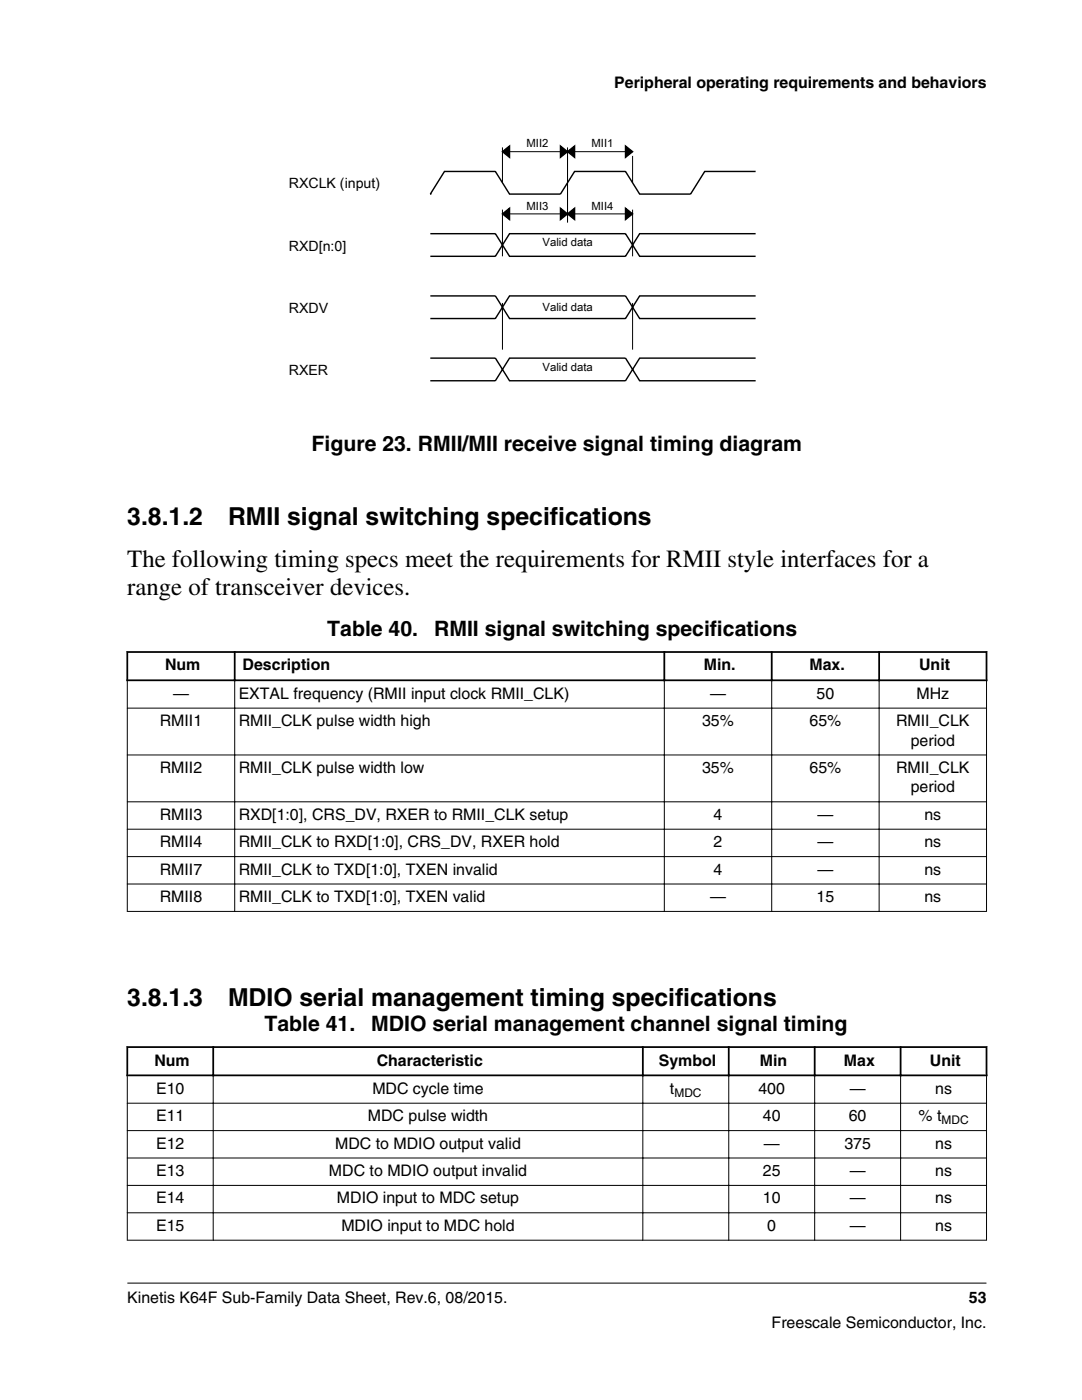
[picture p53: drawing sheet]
<svg xmlns="http://www.w3.org/2000/svg" width="216mm" height="279mm" viewBox="0 0 216 279" stroke-linecap="round" stroke-linejoin="round" font-family="sans-serif">
<defs><g id="words">
<g font-size="4.9">
<text x="25.4" y="104.7">3.8.1.2</text>
<text x="45.5" y="104.7">RMII signal switching specifications</text>
<text x="25.4" y="113.2">The following timing specs meet the requirements for RMII style interfaces for a</text>
<text x="25.4" y="118.8">range of transceiver devices.</text>
<text x="25.4" y="200.8">3.8.1.3</text>
<text x="45.5" y="200.8">MDIO serial management timing specifications</text>
</g>
<g font-size="4.2">
<text x="62.2" y="90">Figure 23. RMII/MII receive signal timing diagram</text>
<text x="65.3" y="126.9">Table 40.</text>
<text x="86.6" y="126.9">RMII signal switching specifications</text>
<text x="52.8" y="205.7">Table 41.</text>
<text x="74.1" y="205.7">MDIO serial management channel signal timing</text>
</g>
<g font-size="3.2">
<text x="122.6" y="17.5">Peripheral operating requirements and behaviors</text>
<text x="32.9" y="133.8">Num</text>
<text x="48.4" y="133.8">Description</text>
<text x="140.4" y="133.8">Min.</text>
<text x="161.5" y="133.8">Max.</text>
<text x="183.4" y="133.8">Unit</text>
<text x="34.5" y="139.5">—</text>
<text x="47.6" y="139.5">EXTAL frequency (RMII input clock RMII_CLK)</text>
<text x="141.7" y="139.5">—</text>
<text x="162.9" y="139.5">50</text>
<text x="182.9" y="139.5">MHz</text>
<text x="31.9" y="144.9">RMII1</text>
<text x="47.6" y="144.9">RMII_CLK pulse width high</text>
<text x="140.1" y="144.9">35%</text>
<text x="161.5" y="144.9">65%</text>
<text x="178.8" y="144.9">RMII_CLK</text>
<text x="181.7" y="148.8">period</text>
<text x="31.9" y="154.3">RMII2</text>
<text x="47.6" y="154.3">RMII_CLK pulse width low</text>
<text x="140.1" y="154.3">35%</text>
<text x="161.5" y="154.3">65%</text>
<text x="178.8" y="154.3">RMII_CLK</text>
<text x="181.7" y="158.2">period</text>
<text x="31.9" y="163.6">RMII3</text>
<text x="47.6" y="163.6">RXD[1:0], CRS_DV, RXER to RMII_CLK setup</text>
<text x="142.4" y="163.6">4</text>
<text x="163.1" y="163.6">—</text>
<text x="184.5" y="163.6">ns</text>
<text x="31.9" y="169.1">RMII4</text>
<text x="47.6" y="169.1">RMII_CLK to RXD[1:0], CRS_DV, RXER hold</text>
<text x="142.4" y="169.1">2</text>
<text x="163.1" y="169.1">—</text>
<text x="184.5" y="169.1">ns</text>
<text x="31.9" y="174.6">RMII7</text>
<text x="47.6" y="174.6">RMII_CLK to TXD[1:0], TXEN invalid</text>
<text x="142.4" y="174.6">4</text>
<text x="163.1" y="174.6">—</text>
<text x="184.5" y="174.6">ns</text>
<text x="31.9" y="180">RMII8</text>
<text x="47.6" y="180">RMII_CLK to TXD[1:0], TXEN valid</text>
<text x="141.7" y="180">—</text>
<text x="162.9" y="180">15</text>
<text x="184.5" y="180">ns</text>
<text x="30.8" y="212.7">Num</text>
<text x="75.2" y="212.7">Characteristic</text>
<text x="131.5" y="212.7">Symbol</text>
<text x="151.6" y="212.7">Min</text>
<text x="168.4" y="212.7">Max</text>
<text x="185.5" y="212.7">Unit</text>
<text x="31.1" y="218.3">E10</text>
<text x="74.3" y="218.3">MDC cycle time</text>
<text x="133.7" y="218.3">t</text>
<text x="151.3" y="218.3">400</text>
<text x="169.5" y="218.3">—</text>
<text x="186.6" y="218.3">ns</text>
<text x="31.1" y="223.8">E11</text>
<text x="73.4" y="223.8">MDC pulse width</text>
<text x="152.2" y="223.8">40</text>
<text x="169.4" y="223.8">60</text>
<text x="183.3" y="223.8">% t</text>
<text x="31.1" y="229.2">E12</text>
<text x="66.9" y="229.2">MDC to MDIO output valid</text>
<text x="152.4" y="229.2">—</text>
<text x="168.5" y="229.2">375</text>
<text x="186.6" y="229.2">ns</text>
<text x="31.1" y="234.7">E13</text>
<text x="65.6" y="234.7">MDC to MDIO output invalid</text>
<text x="152.2" y="234.7">25</text>
<text x="169.5" y="234.7">—</text>
<text x="186.6" y="234.7">ns</text>
<text x="31.1" y="240.2">E14</text>
<text x="31.1" y="245.6">E15</text>
<text x="67.2" y="240.2">MDIO input to MDC setup</text>
<text x="68.1" y="245.6">MDIO input to MDC hold</text>
<text x="152.2" y="240.2">10</text>
<text x="153.1" y="245.6">0</text>
<text x="169.5" y="240.2">—</text>
<text x="169.5" y="245.6">—</text>
<text x="186.6" y="240.2">ns</text>
<text x="186.6" y="245.6">ns</text>
<text x="25.4" y="260">Kinetis K64F Sub-Family Data Sheet, Rev.6, 08/2015.</text>
<text x="193.3" y="260">53</text>
<text x="154" y="265">Freescale Semiconductor, Inc.</text>
</g>
<g font-size="2.8">
<text x="57.6" y="37.6">RXCLK (input)</text>
<text x="57.6" y="50">RXD[n:0]</text>
<text x="57.6" y="62.4">RXDV</text>
<text x="57.6" y="74.9">RXER</text>
</g>
<g font-size="2.4">
<text x="134.6" y="218.9">MDC</text>
<text x="187.9" y="224.4">MDC</text>
</g>
<g font-size="2.3">
<text x="105.1" y="29.4">MII2</text>
<text x="118" y="29.4">MII1</text>
<text x="105.1" y="41.8">MII3</text>
<text x="118" y="41.8">MII4</text>
<text x="108.3" y="49.2">Valid data</text>
<text x="108.3" y="62.2">Valid data</text>
<text x="108.3" y="74">Valid data</text>
</g>
</g></defs>
<g fill="none" stroke="#000" stroke-width=".28">
<path d="M85.9 38.7h.1M100.3 30.3l1.4-1.2v2.3zM111.8 29.1l1.4 1.2-1.4 1.1zM113.2 30.3l1.5-1.2v2.3zM124.8 29.1l1.4 1.2-1.4 1.1zM150.8 34.2h-10.2l-2.8 4.5h-10.2l-2.8-4.5h-10.1l-2.9 4.5h-10.1l-2.9-4.5h-10.1l-2.8 4.5M85.9 46.6h12.9l2.9 4.6h23.1l2.8-4.6h23.2M85.9 51.2h12.9l2.9-4.6h23.1l2.8 4.6h23.2M85.9 59.1h12.9l2.9 4.5h23.1l2.8-4.5h23.2M100.3 42.7l1.4-1.1v2.2zM111.8 41.6l1.4 1.1-1.4 1.1zM113.2 42.7l1.5-1.1v2.2z"/>
<path d="M124.8 41.6l1.4 1.1-1.4 1.1zM85.9 63.6h12.9l2.9-4.5h23.1l2.8 4.5h23.2M85.9 71.5h12.9l2.9 4.5h23.1l2.8-4.5h23.2M85.9 76h12.9l2.9-4.5h23.1l2.8 4.5h23.2"/>
</g>
<path d="M100.3 30.3l1.4-1.2v2.3zM111.8 29.1l1.4 1.2-1.4 1.1zM113.2 30.3l1.5-1.2v2.3zM124.8 29.1l1.4 1.2-1.4 1.1zM100.3 42.7l1.4-1.1v2.2zM113.2 42.7l1.5-1.1v2.2zM111.8 41.6l1.4 1.1-1.4 1.1zM124.8 41.6l1.4 1.1-1.4 1.1z" fill="#000"/>
<path d="M100.3 29.4v7.1M113.2 31.1v5.4M113.2 29.4v7.1M113.2 36.5v7.9M126.2 31.1v5.4M100.3 41.8v31.9M126.2 41.8v31.9" fill="none" stroke="#000" stroke-width=".2" stroke-dasharray="9.3" stroke-linecap="butt"/>
<path d="M100.3 30.3h25.9M100.3 42.7h25.9" fill="none" stroke="#000" stroke-width=".2"/>
<g fill="#fff">
<path d="M25.4 123.2h171.4v60.5h-171.4z" fill-rule="evenodd"/>
<path d="M25.6 130.3h21.1v5.3h-21.1z" fill-rule="evenodd"/>
<path d="M47 130.3h85.4v5.3h-85.4z" fill-rule="evenodd"/>
<path d="M132.7 130.3h21.1v5.3h-21.1z" fill-rule="evenodd"/>
<path d="M154.2 130.3h21v5.3h-21z" fill-rule="evenodd"/>
<path d="M175.6 130.3h21.1v5.3h-21.1z" fill-rule="evenodd"/>
<path d="M25.5 135.9h21.2v5.3h-21.2z" fill-rule="evenodd"/>
<path d="M46.9 135.9h85.6v5.3h-85.6z" fill-rule="evenodd"/>
<path d="M132.6 135.9h21.3v5.3h-21.3z" fill-rule="evenodd"/>
<path d="M154.1 135.9h21.2v5.3h-21.2z" fill-rule="evenodd"/>
<path d="M175.5 135.9h21.3v5.3h-21.3z" fill-rule="evenodd"/>
<path d="M25.5 141.4h21.2v9.2h-21.2z" fill-rule="evenodd"/>
<path d="M46.9 141.4h85.6v9.2h-85.6z" fill-rule="evenodd"/>
<path d="M132.6 141.4h21.3v9.2h-21.3z" fill-rule="evenodd"/>
<path d="M154.1 141.4h21.2v9.2h-21.2z" fill-rule="evenodd"/>
<path d="M175.5 141.4h21.3v9.2h-21.3z" fill-rule="evenodd"/>
<path d="M25.5 150.8h21.2v9.1h-21.2z" fill-rule="evenodd"/>
<path d="M46.9 150.8h85.6v9.1h-85.6z" fill-rule="evenodd"/>
<path d="M132.6 150.8h21.3v9.1h-21.3z" fill-rule="evenodd"/>
<path d="M154.1 150.8h21.2v9.1h-21.2z" fill-rule="evenodd"/>
<path d="M175.5 150.8h21.3v9.1h-21.3z" fill-rule="evenodd"/>
<path d="M25.5 160.1h21.2v5.3h-21.2z" fill-rule="evenodd"/>
<path d="M46.9 160.1h85.6v5.3h-85.6z" fill-rule="evenodd"/>
<path d="M132.6 160.1h21.3v5.3h-21.3z" fill-rule="evenodd"/>
<path d="M154.1 160.1h21.2v5.3h-21.2z" fill-rule="evenodd"/>
<path d="M175.5 160.1h21.3v5.3h-21.3z" fill-rule="evenodd"/>
<path d="M25.5 165.6h21.2v5.3h-21.2z" fill-rule="evenodd"/>
<path d="M46.9 165.6h85.6v5.3h-85.6z" fill-rule="evenodd"/>
<path d="M132.6 165.6h21.3v5.3h-21.3z" fill-rule="evenodd"/>
<path d="M154.1 165.6h21.2v5.3h-21.2z" fill-rule="evenodd"/>
<path d="M175.5 165.6h21.3v5.3h-21.3z" fill-rule="evenodd"/>
<path d="M25.5 171h21.2v5.3h-21.2z" fill-rule="evenodd"/>
<path d="M46.9 171h85.6v5.3h-85.6z" fill-rule="evenodd"/>
<path d="M132.6 171h21.3v5.3h-21.3z" fill-rule="evenodd"/>
<path d="M154.1 171h21.2v5.3h-21.2z" fill-rule="evenodd"/>
<path d="M175.5 171h21.3v5.3h-21.3z" fill-rule="evenodd"/>
<path d="M25.5 176.5h21.2v5.3h-21.2z" fill-rule="evenodd"/>
<path d="M46.9 176.5h85.6v5.3h-85.6z" fill-rule="evenodd"/>
<path d="M132.6 176.5h21.3v5.3h-21.3z" fill-rule="evenodd"/>
<path d="M154.1 176.5h21.2v5.3h-21.2z" fill-rule="evenodd"/>
<path d="M175.5 176.5h21.3v5.3h-21.3z" fill-rule="evenodd"/>
</g>
<path d="M25.2 130.1h171.8M25.2 135.8h171.8M25.4 129.9v6M46.8 129.9v6M132.6 129.9v6M154 129.9v6M175.4 129.9v6M196.8 129.9v6" fill="none" stroke="#000" stroke-width=".35"/>
<g fill="none" stroke="#000" stroke-width=".2">
<path d="M25.4 135.9v46.1M46.8 135.6v46.4M132.6 135.6v46.4M154 135.6v46.4M175.4 135.6v46.4M196.8 135.9v46.1M25.3 141.3h171.6M25.3 150.7h171.6M25.3 160h171.6M25.3 165.5h171.6M25.3 171h171.6M25.3 176.4h171.6"/>
<path d="M25.3 181.9h171.6"/>
</g>
<g fill="#fff">
<path d="M25.4 202.1h171.4v47.3h-171.4z" fill-rule="evenodd"/>
<path d="M25.6 209.1h16.8v5.3h-16.8z" fill-rule="evenodd"/>
<path d="M42.7 209.1h85.4v5.3h-85.4z" fill-rule="evenodd"/>
<path d="M128.4 209.1h16.8v5.3h-16.8z" fill-rule="evenodd"/>
<path d="M145.6 209.1h16.8v5.3h-16.8z" fill-rule="evenodd"/>
<path d="M162.7 209.1h16.8v5.3h-16.8z" fill-rule="evenodd"/>
<path d="M179.9 209.1h16.8v5.3h-16.8z" fill-rule="evenodd"/>
<path d="M25.5 214.8h17v5.3h-17z" fill-rule="evenodd"/>
<path d="M42.6 214.8h85.6v5.3h-85.6z" fill-rule="evenodd"/>
<path d="M128.4 214.8h16.9v5.3h-16.9z" fill-rule="evenodd"/>
<path d="M145.5 214.8h17v5.3h-17z" fill-rule="evenodd"/>
<path d="M162.6 214.8h17v5.3h-17z" fill-rule="evenodd"/>
<path d="M179.8 214.8h17v5.3h-17z" fill-rule="evenodd"/>
<path d="M25.5 220.3h17v5.2h-17z" fill-rule="evenodd"/>
<path d="M42.6 220.3h85.6v5.2h-85.6z" fill-rule="evenodd"/>
<path d="M128.4 220.3h16.9v5.2h-16.9z" fill-rule="evenodd"/>
<path d="M145.5 220.3h17v5.2h-17z" fill-rule="evenodd"/>
<path d="M162.6 220.3h17v5.2h-17z" fill-rule="evenodd"/>
<path d="M179.8 220.3h17v5.2h-17z" fill-rule="evenodd"/>
<path d="M25.5 225.7h17v5.3h-17z" fill-rule="evenodd"/>
<path d="M42.6 225.7h85.6v5.3h-85.6z" fill-rule="evenodd"/>
<path d="M128.4 225.7h16.9v5.3h-16.9z" fill-rule="evenodd"/>
<path d="M145.5 225.7h17v5.3h-17z" fill-rule="evenodd"/>
<path d="M162.6 225.7h17v5.3h-17z" fill-rule="evenodd"/>
<path d="M179.8 225.7h17v5.3h-17z" fill-rule="evenodd"/>
<path d="M25.5 231.2h17v5.3h-17z" fill-rule="evenodd"/>
<path d="M42.6 231.2h85.6v5.3h-85.6z" fill-rule="evenodd"/>
<path d="M128.4 231.2h16.9v5.3h-16.9z" fill-rule="evenodd"/>
<path d="M145.5 231.2h17v5.3h-17z" fill-rule="evenodd"/>
<path d="M162.6 231.2h17v5.3h-17z" fill-rule="evenodd"/>
<path d="M179.8 231.2h17v5.3h-17z" fill-rule="evenodd"/>
<path d="M25.5 236.7h17v5.3h-17z" fill-rule="evenodd"/>
<path d="M42.6 236.7h85.6v5.3h-85.6z" fill-rule="evenodd"/>
<path d="M128.4 236.7h16.9v5.3h-16.9z" fill-rule="evenodd"/>
<path d="M145.5 236.7h17v5.3h-17z" fill-rule="evenodd"/>
<path d="M162.6 236.7h17v5.3h-17z" fill-rule="evenodd"/>
<path d="M179.8 236.7h17v5.3h-17z" fill-rule="evenodd"/>
<path d="M25.5 242.1h17v5.3h-17z" fill-rule="evenodd"/>
<path d="M42.6 242.1h85.6v5.3h-85.6z" fill-rule="evenodd"/>
<path d="M128.4 242.1h16.9v5.3h-16.9z" fill-rule="evenodd"/>
<path d="M145.5 242.1h17v5.3h-17z" fill-rule="evenodd"/>
<path d="M162.6 242.1h17v5.3h-17z" fill-rule="evenodd"/>
<path d="M179.8 242.1h17v5.3h-17z" fill-rule="evenodd"/>
</g>
<path d="M25.2 209h171.8M25.2 214.6h171.8M25.4 208.8v6M42.5 208.8v6M128.3 208.8v6M145.4 208.8v6M162.6 208.8v6M179.7 208.8v6M196.9 208.8v6" fill="none" stroke="#000" stroke-width=".35"/>
<g fill="none" stroke="#000" stroke-width=".2">
<path d="M25.4 214.8v32.8M42.5 214.4v33.2M128.3 214.4v33.2M145.4 214.4v33.2M162.6 214.4v33.2M179.7 214.4v33.2M196.9 214.8v32.8M25.3 220.2h171.6M25.3 225.6h171.6M25.3 231.1h171.6M25.3 236.6h171.6M25.3 242h171.6"/>
<path d="M25.3 247.5h171.6M25.4 256.1h171.4"/>
</g>
<use href="#words"/>
</svg>
